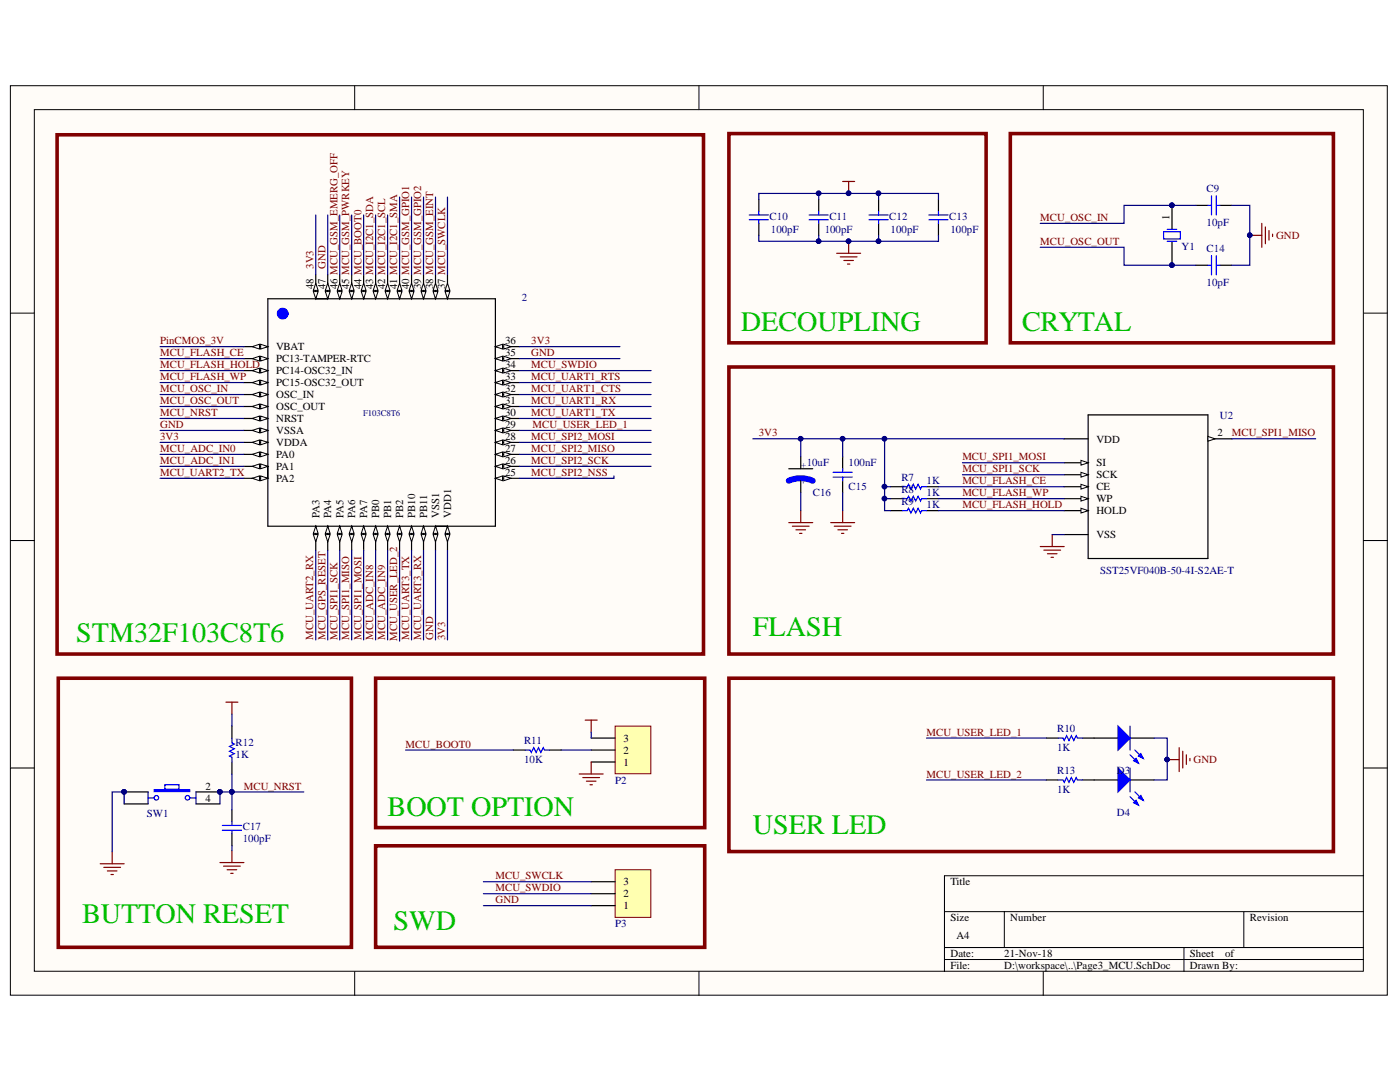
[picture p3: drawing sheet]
<svg xmlns="http://www.w3.org/2000/svg" width="279mm" height="216mm" viewBox="0 0 279 216" stroke-linecap="round" stroke-linejoin="round" font-family="sans-serif">
<defs><g id="words">
<g font-size="5.6" fill="#00bf00">
<text x="147.8" y="66">DECOUPLING</text>
<text x="204" y="66">CRYTAL</text>
<text x="15.2" y="128.1">STM32F103C8T6</text>
<text x="150.3" y="127">FLASH</text>
<text x="77.4" y="162.8">BOOT OPTION</text>
<text x="150.3" y="166.3">USER LED</text>
<text x="16.4" y="184.3">BUTTON RESET</text>
<text x="78.5" y="185.5">SWD</text>
</g>
<g font-size="2.2" fill="#000080">
<text x="240.8" y="38.4">C9</text>
<text x="153.6" y="43.9">C10</text>
<text x="153.8" y="46.5">100pF</text>
<text x="164.6" y="46.5">100pF</text>
<text x="165.6" y="43.9">C11</text>
<text x="177.5" y="43.9">C12</text>
<text x="177.7" y="46.5">100pF</text>
<text x="189.4" y="43.9">C13</text>
<text x="189.7" y="46.5">100pF</text>
<text x="240.8" y="45">10pF</text>
<text x="235.8" y="49.9">Y1</text>
<text x="240.8" y="50.3">C14</text>
<text x="240.8" y="57">10pF</text>
<text x="104.1" y="60.1">2</text>
<text x="243.5" y="83.5">U2</text>
<text x="161" y="93.1">10uF</text>
<text x="169.4" y="93.1">100nF</text>
<text x="179.9" y="96">R7</text>
<text x="162.2" y="99">C16</text>
<text x="169.4" y="97.9">C15</text>
<text x="179.9" y="98.3">R8</text>
<text x="179.9" y="100.7">R9</text>
<text x="184.9" y="96.6">1K</text>
<text x="184.9" y="99">1K</text>
<text x="184.9" y="101.4">1K</text>
<text x="219.5" y="114.5">SST25VF040B-50-4I-S2AE-T</text>
<text x="47" y="148.9">R12</text>
<text x="104.6" y="148.5">R11</text>
<text x="211" y="149.9">1K</text>
<text x="211" y="146.1">R10</text>
<text x="47" y="151.3">1K</text>
<text x="104.6" y="152.3">10K</text>
<text x="211" y="154.4">R13</text>
<text x="222.9" y="154.4">D3</text>
<text x="122.8" y="156.4">P2</text>
<text x="211" y="158.3">1K</text>
<text x="29.3" y="163">SW1</text>
<text x="48.4" y="165.7">C17</text>
<text x="222.9" y="162.8">D4</text>
<text x="48.4" y="168.1">100pF</text>
<text x="122.8" y="185">P3</text>
</g>
<g font-size="2.2" fill="#800000">
<text x="207.6" y="44.1">MCU_OSC_IN</text>
<text x="254.7" y="47.7">GND</text>
<text x="62.6" y="53.7" transform="rotate(-90 62.6 53.7)">3V3</text>
<text x="64.9" y="53.7" transform="rotate(-90 64.9 53.7)">GND</text>
<text x="207.6" y="48.9">MCU_OSC_OUT</text>
<text x="32" y="68.7">PinCMOS_3V</text>
<text x="32" y="71.1">MCU_FLASH_CE</text>
<text x="106" y="68.7">3V3</text>
<text x="106" y="71.1">GND</text>
<text x="32" y="73.5">MCU_FLASH_HOLD</text>
<text x="32" y="75.9">MCU_FLASH_WP</text>
<text x="106" y="75.9">MCU_UART1_RTS</text>
<text x="106" y="73.5">MCU_SWDIO</text>
<text x="32" y="80.7">MCU_OSC_OUT</text>
<text x="32" y="78.2">MCU_OSC_IN</text>
<text x="32" y="83">MCU_NRST</text>
<text x="106" y="83">MCU_UART1_TX</text>
<text x="106" y="80.7">MCU_UART1_RX</text>
<text x="106" y="78.2">MCU_UART1_CTS</text>
<text x="32" y="87.8">3V3</text>
<text x="32" y="85.4">GND</text>
<text x="106" y="87.8">MCU_SPI2_MOSI</text>
<text x="106.3" y="85.4">MCU_USER_LED_1</text>
<text x="151.4" y="87.1">3V3</text>
<text x="245.8" y="87.1">MCU_SPI1_MISO</text>
<text x="32" y="95">MCU_UART2_TX</text>
<text x="32" y="90.2">MCU_ADC_IN0</text>
<text x="32" y="92.6">MCU_ADC_IN1</text>
<text x="106" y="90.2">MCU_SPI2_MISO</text>
<text x="106" y="92.6">MCU_SPI2_SCK</text>
<text x="106" y="95">MCU_SPI2_NSS</text>
<text x="192.1" y="91.9">MCU_SPI1_MOSI</text>
<text x="192.1" y="94.3">MCU_SPI1_SCK</text>
<text x="192.1" y="96.6">MCU_FLASH_CE</text>
<text x="192.1" y="99">MCU_FLASH_WP</text>
<text x="192.1" y="101.4">MCU_FLASH_HOLD</text>
<text x="62.5" y="127.7" transform="rotate(-90 62.5 127.7)">MCU_UART2_RX</text>
<text x="64.9" y="127.7" transform="rotate(-90 64.9 127.7)">MCU_GPS_RESET</text>
<text x="67.3" y="127.7" transform="rotate(-90 67.3 127.7)">MCU_SPI1_SCK</text>
<text x="69.7" y="127.7" transform="rotate(-90 69.7 127.7)">MCU_SPI1_MISO</text>
<text x="72.1" y="127.7" transform="rotate(-90 72.1 127.7)">MCU_SPI1_MOSI</text>
<text x="74.5" y="127.7" transform="rotate(-90 74.5 127.7)">MCU_ADC_IN8</text>
<text x="76.9" y="127.7" transform="rotate(-90 76.9 127.7)">MCU_ADC_IN9</text>
<text x="79.3" y="127.9" transform="rotate(-90 79.3 127.9)">MCU_USER_LED_2</text>
<text x="81.7" y="127.7" transform="rotate(-90 81.7 127.7)">MCU_UART3_TX</text>
<text x="84" y="127.7" transform="rotate(-90 84 127.7)">MCU_UART3_RX</text>
<text x="86.5" y="127.7" transform="rotate(-90 86.5 127.7)">GND</text>
<text x="88.8" y="127.7" transform="rotate(-90 88.8 127.7)">3V3</text>
<text x="81" y="149.2">MCU_BOOT0</text>
<text x="184.9" y="146.8">MCU_USER_LED_1</text>
<text x="184.9" y="155.1">MCU_USER_LED_2</text>
<text x="238.2" y="152.3">GND</text>
<text x="48.7" y="157.6">MCU_NRST</text>
<text x="98.9" y="175.5">MCU_SWCLK</text>
<text x="98.9" y="177.8">MCU_SWDIO</text>
<text x="98.9" y="180.2">GND</text>
</g>
<g font-size="2.2">
<text x="233.4" y="43.9" transform="rotate(-90 233.4 43.9)">1</text>
<text x="62.6" y="57.7" transform="rotate(-90 62.6 57.7)">48</text>
<text x="64.9" y="57.7" transform="rotate(-90 64.9 57.7)">47</text>
<text x="67.3" y="57.7" transform="rotate(-90 67.3 57.7)">46 MCU_GSM_EMERG_OFF</text>
<text x="69.7" y="57.7" transform="rotate(-90 69.7 57.7)">45 MCU_GSM_PWRKEY</text>
<text x="72.1" y="57.7" transform="rotate(-90 72.1 57.7)">44 MCU_BOOT0</text>
<text x="74.5" y="57.7" transform="rotate(-90 74.5 57.7)">43 MCU_I2C1_SDA</text>
<text x="76.9" y="57.7" transform="rotate(-90 76.9 57.7)">42 MCU_I2C1_SCL</text>
<text x="79.3" y="57.7" transform="rotate(-90 79.3 57.7)">41 MCU_I2C1_SMA</text>
<text x="81.7" y="57.7" transform="rotate(-90 81.7 57.7)">40 MCU_GSM_GPIO1</text>
<text x="84" y="57.7" transform="rotate(-90 84 57.7)">39 MCU_GSM_GPIO2</text>
<text x="86.5" y="57.7" transform="rotate(-90 86.5 57.7)">38 MCU_GSM_EINT</text>
<text x="88.8" y="57.7" transform="rotate(-90 88.8 57.7)">37 MCU_SWCLK</text>
<text x="55.1" y="69.9">VBAT</text>
<text x="100.8" y="71.1">35</text>
<text x="100.8" y="68.7">36</text>
<text x="55.1" y="77.1">PC15-OSC32_OUT</text>
<text x="55.1" y="74.7">PC14-OSC32_IN</text>
<text x="55.1" y="72.3">PC13-TAMPER-RTC</text>
<text x="100.8" y="75.9">33</text>
<text x="100.8" y="73.5">34</text>
<text x="55.1" y="81.8">OSC_OUT</text>
<text x="55.1" y="79.4">OSC_IN</text>
<text x="100.8" y="83">30</text>
<text x="100.8" y="80.7">31</text>
<text x="100.8" y="78.2">32</text>
<text x="55.1" y="89">VDDA</text>
<text x="55.1" y="86.6">VSSA</text>
<text x="55.1" y="84.2">NRST</text>
<text x="100.8" y="87.8">28</text>
<text x="100.8" y="85.4">29</text>
<text x="218.8" y="88.3">VDD</text>
<text x="243" y="87.1">2</text>
<text x="55.1" y="93.8">PA1</text>
<text x="55.1" y="91.4">PA0</text>
<text x="100.8" y="95">25</text>
<text x="100.8" y="92.6">26</text>
<text x="100.8" y="90.2">27</text>
<text x="218.8" y="95.4">SCK</text>
<text x="218.8" y="93.1">SI</text>
<text x="55.1" y="96.2">PA2</text>
<text x="218.8" y="100.2">WP</text>
<text x="218.8" y="97.9">CE</text>
<text x="63.8" y="103.3" transform="rotate(-90 63.8 103.3)">PA3</text>
<text x="66.1" y="103.3" transform="rotate(-90 66.1 103.3)">PA4</text>
<text x="68.5" y="103.3" transform="rotate(-90 68.5 103.3)">PA5</text>
<text x="70.9" y="103.3" transform="rotate(-90 70.9 103.3)">PA6</text>
<text x="73.3" y="103.3" transform="rotate(-90 73.3 103.3)">PA7</text>
<text x="75.7" y="103.3" transform="rotate(-90 75.7 103.3)">PB0</text>
<text x="78.1" y="103.3" transform="rotate(-90 78.1 103.3)">PB1</text>
<text x="80.5" y="103.3" transform="rotate(-90 80.5 103.3)">PB2</text>
<text x="82.9" y="103.3" transform="rotate(-90 82.9 103.3)">PB10</text>
<text x="85.3" y="103.3" transform="rotate(-90 85.3 103.3)">PB11</text>
<text x="87.6" y="103.3" transform="rotate(-90 87.6 103.3)">VSS1</text>
<text x="90" y="103.3" transform="rotate(-90 90 103.3)">VDD1</text>
<text x="218.8" y="107.4">VSS</text>
<text x="218.8" y="102.6">HOLD</text>
<text x="124.4" y="148">3</text>
<text x="124.4" y="152.8">1</text>
<text x="124.4" y="150.4">2</text>
<text x="41" y="157.6">2</text>
<text x="41" y="160">4</text>
<text x="124.4" y="179.1">2</text>
<text x="124.4" y="176.7">3</text>
<text x="189.7" y="176.7">Title</text>
<text x="124.4" y="181.4">1</text>
<text x="189.7" y="183.8">Size</text>
<text x="201.6" y="183.8">Number</text>
<text x="249.4" y="183.8">Revision</text>
<text x="189.7" y="191">Date:</text>
<text x="190.9" y="187.4">A4</text>
<text x="200.4" y="191">21-Nov-18</text>
<text x="237.5" y="191">Sheet</text>
<text x="244.5" y="191">of</text>
<text x="189.7" y="193.4">File:</text>
<text x="200.4" y="193.4">D:\workspace\..\Page3_MCU.SchDoc</text>
<text x="237.5" y="193.4">Drawn By:</text>
</g>
<g font-size="1.7" fill="#000080">
<text x="72.5" y="83.1">F103C8T6</text>
<text x="159.9" y="92.3" transform="rotate(90 159.9 92.3)">+</text>
<text x="159.9" y="95.9" transform="rotate(90 159.9 95.9)">-</text>
</g>
</g></defs>
<g fill="#fffcf8" stroke="#000" stroke-width=".2">
<path d="M2.1 17.1h274.8v181.5h-274.8z"/>
<path d="M6.9 21.9h265.2v171.9h-265.2z"/>
</g>
<g fill="none" stroke="#000" stroke-width=".2">
<path d="M70.8 17.1v4.8M139.5 17.1v4.8M208.2 17.1v4.8M2.1 62.5h4.8M272.1 62.5h4.8M2.1 107.9h4.8M272.1 107.9h4.8M2.1 153.2h4.8M272.1 153.2h4.8M272.1 174.7h-83.6v19.1M70.8 193.8v4.8M139.5 193.8v4.8"/>
<path d="M188.5 181.9h83.6M188.5 189.1h83.6M188.5 191.5h83.6M200.4 181.9v7.2M208.2 193.8v4.8M236.3 189.1v4.7M248.2 181.9v7.2"/>
</g>
<g fill="none" stroke="#000" stroke-width=".24">
<path d="M53.5 59.6h45.4v45.4h-45.4zM63 58.4v1.2M65.4 58.4v1.2M67.8 58.4v1.2M70.2 58.4v1.2M72.6 58.4v1.2M75 58.4v1.2M77.4 58.4v1.2M79.7 58.4v1.2M82.1 58.4v1.2M84.5 58.4v1.2M86.9 58.4v1.2"/>
<path d="M89.3 58.4v1.2M52.3 69.2h1.2M52.3 71.6h1.2M52.3 73.9h1.2M52.3 76.3h1.2M52.3 78.7h1.2M98.9 69.2h1.2M98.9 71.6h1.2M98.9 73.9h1.2M98.9 76.3h1.2M98.9 78.7h1.2M52.3 81.1h1.2"/>
<path d="M52.3 83.5h1.2M52.3 85.9h1.2M52.3 88.3h1.2M52.3 90.7h1.2M52.3 93.1h1.2M52.3 95.4h1.2M98.9 81.1h1.2M98.9 83.5h1.2M98.9 85.9h1.2M98.9 88.3h1.2M98.9 90.7h1.2M98.9 93.1h1.2"/>
<path d="M98.9 95.4h1.2M63 105v1.2M65.4 105v1.2M67.8 105v1.2M70.2 105v1.2M72.6 105v1.2M75 105v1.2M77.4 105v1.2M79.7 105v1.2M82.1 105v1.2M84.5 105v1.2M86.9 105v1.2"/>
<path d="M89.3 105v4.8"/>
</g>
<circle cx="56.4" cy="62.6" r=".57" fill="none" stroke="#00f" stroke-width="1.2"/>
<path d="M89.3 105l.5 1.4h-1z" fill="#fffcf8"/>
<path d="M89.3 105l.5 1.4h-1z" fill="none" stroke="#000" stroke-width=".2"/>
<path d="M88.8 106.7h1l-.5 1.4z" fill="#fffcf8"/>
<path d="M88.8 106.7h1l-.5 1.4z" fill="none" stroke="#000" stroke-width=".2"/>
<path d="M86.9 105v4.8" fill="none" stroke="#000" stroke-width=".24"/>
<path d="M86.9 105l.5 1.4h-1z" fill="#fffcf8"/>
<path d="M86.9 105l.5 1.4h-1z" fill="none" stroke="#000" stroke-width=".2"/>
<path d="M86.4 106.7h1l-.5 1.4z" fill="#fffcf8"/>
<path d="M86.4 106.7h1l-.5 1.4z" fill="none" stroke="#000" stroke-width=".2"/>
<path d="M84.5 105v4.8" fill="none" stroke="#000" stroke-width=".24"/>
<path d="M84.5 105l.5 1.4h-1z" fill="#fffcf8"/>
<path d="M84.5 105l.5 1.4h-1z" fill="none" stroke="#000" stroke-width=".2"/>
<path d="M84 106.7h1l-.5 1.4z" fill="#fffcf8"/>
<path d="M84 106.7h1l-.5 1.4z" fill="none" stroke="#000" stroke-width=".2"/>
<path d="M82.1 105v4.8" fill="none" stroke="#000" stroke-width=".24"/>
<path d="M82.1 105l.5 1.4h-.9z" fill="#fffcf8"/>
<path d="M82.1 105l.5 1.4h-.9z" fill="none" stroke="#000" stroke-width=".2"/>
<path d="M81.7 106.7h.9l-.5 1.4z" fill="#fffcf8"/>
<path d="M81.7 106.7h.9l-.5 1.4z" fill="none" stroke="#000" stroke-width=".2"/>
<path d="M79.7 105v4.8" fill="none" stroke="#000" stroke-width=".24"/>
<path d="M79.7 105l.5 1.4h-.9z" fill="#fffcf8"/>
<path d="M79.7 105l.5 1.4h-.9z" fill="none" stroke="#000" stroke-width=".2"/>
<path d="M79.3 106.7h.9l-.5 1.4z" fill="#fffcf8"/>
<path d="M79.3 106.7h.9l-.5 1.4z" fill="none" stroke="#000" stroke-width=".2"/>
<path d="M77.4 105v4.8" fill="none" stroke="#000" stroke-width=".24"/>
<path d="M77.4 105l.4 1.4h-.9z" fill="#fffcf8"/>
<path d="M77.4 105l.4 1.4h-.9z" fill="none" stroke="#000" stroke-width=".2"/>
<path d="M76.9 106.7h.9l-.4 1.4z" fill="#fffcf8"/>
<path d="M76.9 106.7h.9l-.4 1.4z" fill="none" stroke="#000" stroke-width=".2"/>
<path d="M98.9 95.4h4.7" fill="none" stroke="#000" stroke-width=".24"/>
<path d="M98.9 95.4l1.4-.4v.9z" fill="#fffcf8"/>
<path d="M98.9 95.4l1.4-.4v.9z" fill="none" stroke="#000" stroke-width=".2"/>
<path d="M100.5 95l1.5 .4-1.5 .5z" fill="#fffcf8"/>
<path d="M100.5 95l1.5 .4-1.5 .5z" fill="none" stroke="#000" stroke-width=".2"/>
<path d="M98.9 93.1h4.7" fill="none" stroke="#000" stroke-width=".24"/>
<path d="M98.9 93.1l1.4-.5v.9z" fill="#fffcf8"/>
<path d="M98.9 93.1l1.4-.5v.9z" fill="none" stroke="#000" stroke-width=".2"/>
<path d="M100.5 92.6l1.5 .5-1.5 .4z" fill="#fffcf8"/>
<path d="M100.5 92.6l1.5 .5-1.5 .4z" fill="none" stroke="#000" stroke-width=".2"/>
<path d="M98.9 90.7h4.7" fill="none" stroke="#000" stroke-width=".24"/>
<path d="M98.9 90.7l1.4-.5v.9z" fill="#fffcf8"/>
<path d="M98.9 90.7l1.4-.5v.9z" fill="none" stroke="#000" stroke-width=".2"/>
<path d="M100.5 90.2l1.5 .5-1.5 .4z" fill="#fffcf8"/>
<path d="M100.5 90.2l1.5 .5-1.5 .4z" fill="none" stroke="#000" stroke-width=".2"/>
<path d="M98.9 88.3h4.7" fill="none" stroke="#000" stroke-width=".24"/>
<path d="M98.9 88.3l1.4-.5v1z" fill="#fffcf8"/>
<path d="M98.9 88.3l1.4-.5v1z" fill="none" stroke="#000" stroke-width=".2"/>
<path d="M100.5 87.8l1.5 .5-1.5 .5z" fill="#fffcf8"/>
<path d="M100.5 87.8l1.5 .5-1.5 .5z" fill="none" stroke="#000" stroke-width=".2"/>
<path d="M98.9 85.9h4.7" fill="none" stroke="#000" stroke-width=".24"/>
<path d="M98.9 85.9l1.4-.5v1z" fill="#fffcf8"/>
<path d="M98.9 85.9l1.4-.5v1z" fill="none" stroke="#000" stroke-width=".2"/>
<path d="M100.5 85.4l1.5 .5-1.5 .5z" fill="#fffcf8"/>
<path d="M100.5 85.4l1.5 .5-1.5 .5z" fill="none" stroke="#000" stroke-width=".2"/>
<path d="M98.9 83.5h4.7" fill="none" stroke="#000" stroke-width=".24"/>
<path d="M98.9 83.5l1.4-.5v1z" fill="#fffcf8"/>
<path d="M98.9 83.5l1.4-.5v1z" fill="none" stroke="#000" stroke-width=".2"/>
<path d="M100.5 83l1.5 .5-1.5 .5z" fill="#fffcf8"/>
<path d="M100.5 83l1.5 .5-1.5 .5z" fill="none" stroke="#000" stroke-width=".2"/>
<path d="M98.9 81.1h4.7" fill="none" stroke="#000" stroke-width=".24"/>
<path d="M98.9 81.1l1.4-.5v1z" fill="#fffcf8"/>
<path d="M98.9 81.1l1.4-.5v1z" fill="none" stroke="#000" stroke-width=".2"/>
<path d="M100.5 80.6l1.5 .5-1.5 .5z" fill="#fffcf8"/>
<path d="M100.5 80.6l1.5 .5-1.5 .5z" fill="none" stroke="#000" stroke-width=".2"/>
<path d="M98.9 78.7h4.7" fill="none" stroke="#000" stroke-width=".24"/>
<path d="M98.9 78.7l1.4-.5v1z" fill="#fffcf8"/>
<path d="M98.9 78.7l1.4-.5v1z" fill="none" stroke="#000" stroke-width=".2"/>
<path d="M100.5 78.2l1.5 .5-1.5 .5z" fill="#fffcf8"/>
<path d="M100.5 78.2l1.5 .5-1.5 .5z" fill="none" stroke="#000" stroke-width=".2"/>
<path d="M98.9 76.3h4.7" fill="none" stroke="#000" stroke-width=".24"/>
<path d="M98.9 76.3l1.4-.4v.9z" fill="#fffcf8"/>
<path d="M98.9 76.3l1.4-.4v.9z" fill="none" stroke="#000" stroke-width=".2"/>
<path d="M100.5 75.9l1.5 .4-1.5 .5z" fill="#fffcf8"/>
<path d="M100.5 75.9l1.5 .4-1.5 .5z" fill="none" stroke="#000" stroke-width=".2"/>
<path d="M98.9 73.9h4.7" fill="none" stroke="#000" stroke-width=".24"/>
<path d="M98.9 73.9l1.4-.4v.9z" fill="#fffcf8"/>
<path d="M98.9 73.9l1.4-.4v.9z" fill="none" stroke="#000" stroke-width=".2"/>
<path d="M100.5 73.5l1.5 .4-1.5 .5z" fill="#fffcf8"/>
<path d="M100.5 73.5l1.5 .4-1.5 .5z" fill="none" stroke="#000" stroke-width=".2"/>
<path d="M98.9 71.6h4.7" fill="none" stroke="#000" stroke-width=".24"/>
<path d="M98.9 71.6l1.4-.5v.9z" fill="#fffcf8"/>
<path d="M98.9 71.6l1.4-.5v.9z" fill="none" stroke="#000" stroke-width=".2"/>
<path d="M100.5 71.1l1.5 .5-1.5 .4z" fill="#fffcf8"/>
<path d="M100.5 71.1l1.5 .5-1.5 .4z" fill="none" stroke="#000" stroke-width=".2"/>
<path d="M98.9 69.2h4.7" fill="none" stroke="#000" stroke-width=".24"/>
<path d="M98.9 69.2l1.4-.5v.9z" fill="#fffcf8"/>
<path d="M98.9 69.2l1.4-.5v.9z" fill="none" stroke="#000" stroke-width=".2"/>
<path d="M100.5 68.7l1.5 .5-1.5 .4z" fill="#fffcf8"/>
<path d="M100.5 68.7l1.5 .5-1.5 .4z" fill="none" stroke="#000" stroke-width=".2"/>
<path d="M77.4 54.8v4.8" fill="none" stroke="#000" stroke-width=".24"/>
<path d="M76.9 58.2h.9l-.4 1.4z" fill="#fffcf8"/>
<path d="M76.9 58.2h.9l-.4 1.4z" fill="none" stroke="#000" stroke-width=".2"/>
<path d="M77.4 56.5l.4 1.4h-.9z" fill="#fffcf8"/>
<path d="M77.4 56.5l.4 1.4h-.9z" fill="none" stroke="#000" stroke-width=".2"/>
<path d="M79.7 54.8v4.8" fill="none" stroke="#000" stroke-width=".24"/>
<path d="M79.3 58.2h.9l-.5 1.4z" fill="#fffcf8"/>
<path d="M79.3 58.2h.9l-.5 1.4z" fill="none" stroke="#000" stroke-width=".2"/>
<path d="M79.7 56.5l.5 1.4h-.9z" fill="#fffcf8"/>
<path d="M79.7 56.5l.5 1.4h-.9z" fill="none" stroke="#000" stroke-width=".2"/>
<path d="M82.1 54.8v4.8" fill="none" stroke="#000" stroke-width=".24"/>
<path d="M81.7 58.2h.9l-.5 1.4z" fill="#fffcf8"/>
<path d="M81.7 58.2h.9l-.5 1.4z" fill="none" stroke="#000" stroke-width=".2"/>
<path d="M82.1 56.5l.5 1.4h-.9z" fill="#fffcf8"/>
<path d="M82.1 56.5l.5 1.4h-.9z" fill="none" stroke="#000" stroke-width=".2"/>
<path d="M84.5 54.8v4.8" fill="none" stroke="#000" stroke-width=".24"/>
<path d="M84 58.2h1l-.5 1.4z" fill="#fffcf8"/>
<path d="M84 58.2h1l-.5 1.4z" fill="none" stroke="#000" stroke-width=".2"/>
<path d="M84.5 56.5l.5 1.4h-1z" fill="#fffcf8"/>
<path d="M84.5 56.5l.5 1.4h-1z" fill="none" stroke="#000" stroke-width=".2"/>
<path d="M86.9 54.8v4.8" fill="none" stroke="#000" stroke-width=".24"/>
<path d="M86.4 58.2h1l-.5 1.4z" fill="#fffcf8"/>
<path d="M86.4 58.2h1l-.5 1.4z" fill="none" stroke="#000" stroke-width=".2"/>
<path d="M86.9 56.5l.5 1.4h-1z" fill="#fffcf8"/>
<path d="M86.9 56.5l.5 1.4h-1z" fill="none" stroke="#000" stroke-width=".2"/>
<path d="M89.3 54.8v4.8" fill="none" stroke="#000" stroke-width=".24"/>
<path d="M88.8 58.2h1l-.5 1.4z" fill="#fffcf8"/>
<path d="M88.8 58.2h1l-.5 1.4z" fill="none" stroke="#000" stroke-width=".2"/>
<path d="M89.3 56.5l.5 1.4h-1z" fill="#fffcf8"/>
<path d="M89.3 56.5l.5 1.4h-1z" fill="none" stroke="#000" stroke-width=".2"/>
<path d="M75 105v4.8" fill="none" stroke="#000" stroke-width=".24"/>
<path d="M75 105l.4 1.4h-.9z" fill="#fffcf8"/>
<path d="M75 105l.4 1.4h-.9z" fill="none" stroke="#000" stroke-width=".2"/>
<path d="M74.5 106.7h.9l-.4 1.4z" fill="#fffcf8"/>
<path d="M74.5 106.7h.9l-.4 1.4z" fill="none" stroke="#000" stroke-width=".2"/>
<path d="M72.6 105v4.8" fill="none" stroke="#000" stroke-width=".24"/>
<path d="M72.6 105l.5 1.4h-1z" fill="#fffcf8"/>
<path d="M72.6 105l.5 1.4h-1z" fill="none" stroke="#000" stroke-width=".2"/>
<path d="M72.1 106.7h1l-.5 1.4z" fill="#fffcf8"/>
<path d="M72.1 106.7h1l-.5 1.4z" fill="none" stroke="#000" stroke-width=".2"/>
<path d="M70.2 105v4.8" fill="none" stroke="#000" stroke-width=".24"/>
<path d="M70.2 105l.5 1.4h-1z" fill="#fffcf8"/>
<path d="M70.2 105l.5 1.4h-1z" fill="none" stroke="#000" stroke-width=".2"/>
<path d="M69.7 106.7h1l-.5 1.4z" fill="#fffcf8"/>
<path d="M69.7 106.7h1l-.5 1.4z" fill="none" stroke="#000" stroke-width=".2"/>
<path d="M67.8 105v4.8" fill="none" stroke="#000" stroke-width=".24"/>
<path d="M67.8 105l.5 1.4h-1z" fill="#fffcf8"/>
<path d="M67.8 105l.5 1.4h-1z" fill="none" stroke="#000" stroke-width=".2"/>
<path d="M67.3 106.7h1l-.5 1.4z" fill="#fffcf8"/>
<path d="M67.3 106.7h1l-.5 1.4z" fill="none" stroke="#000" stroke-width=".2"/>
<path d="M65.4 105v4.8" fill="none" stroke="#000" stroke-width=".24"/>
<path d="M65.4 105l.5 1.4h-1z" fill="#fffcf8"/>
<path d="M65.4 105l.5 1.4h-1z" fill="none" stroke="#000" stroke-width=".2"/>
<path d="M64.9 106.7h1l-.5 1.4z" fill="#fffcf8"/>
<path d="M64.9 106.7h1l-.5 1.4z" fill="none" stroke="#000" stroke-width=".2"/>
<path d="M63 105v4.8" fill="none" stroke="#000" stroke-width=".24"/>
<path d="M63 105l.5 1.4h-1z" fill="#fffcf8"/>
<path d="M63 105l.5 1.4h-1z" fill="none" stroke="#000" stroke-width=".2"/>
<path d="M62.5 106.7h1l-.5 1.4z" fill="#fffcf8"/>
<path d="M62.5 106.7h1l-.5 1.4z" fill="none" stroke="#000" stroke-width=".2"/>
<path d="M48.7 95.4h4.8" fill="none" stroke="#000" stroke-width=".24"/>
<path d="M52 95l1.5 .4-1.5 .5z" fill="#fffcf8"/>
<path d="M52 95l1.5 .4-1.5 .5z" fill="none" stroke="#000" stroke-width=".2"/>
<path d="M50.3 95.4l1.5-.4v.9z" fill="#fffcf8"/>
<path d="M50.3 95.4l1.5-.4v.9z" fill="none" stroke="#000" stroke-width=".2"/>
<path d="M48.7 93.1h4.8" fill="none" stroke="#000" stroke-width=".24"/>
<path d="M52 92.6l1.5 .5-1.5 .4z" fill="#fffcf8"/>
<path d="M52 92.6l1.5 .5-1.5 .4z" fill="none" stroke="#000" stroke-width=".2"/>
<path d="M50.3 93.1l1.5-.5v.9z" fill="#fffcf8"/>
<path d="M50.3 93.1l1.5-.5v.9z" fill="none" stroke="#000" stroke-width=".2"/>
<path d="M48.7 90.7h4.8" fill="none" stroke="#000" stroke-width=".24"/>
<path d="M52 90.2l1.5 .5-1.5 .4z" fill="#fffcf8"/>
<path d="M52 90.2l1.5 .5-1.5 .4z" fill="none" stroke="#000" stroke-width=".2"/>
<path d="M50.3 90.7l1.5-.5v.9z" fill="#fffcf8"/>
<path d="M50.3 90.7l1.5-.5v.9z" fill="none" stroke="#000" stroke-width=".2"/>
<path d="M48.7 88.3h4.8" fill="none" stroke="#000" stroke-width=".24"/>
<path d="M52 87.8l1.5 .5-1.5 .5z" fill="#fffcf8"/>
<path d="M52 87.8l1.5 .5-1.5 .5z" fill="none" stroke="#000" stroke-width=".2"/>
<path d="M50.3 88.3l1.5-.5v1z" fill="#fffcf8"/>
<path d="M50.3 88.3l1.5-.5v1z" fill="none" stroke="#000" stroke-width=".2"/>
<path d="M48.7 85.9h4.8" fill="none" stroke="#000" stroke-width=".24"/>
<path d="M52 85.4l1.5 .5-1.5 .5z" fill="#fffcf8"/>
<path d="M52 85.4l1.5 .5-1.5 .5z" fill="none" stroke="#000" stroke-width=".2"/>
<path d="M50.3 85.9l1.5-.5v1z" fill="#fffcf8"/>
<path d="M50.3 85.9l1.5-.5v1z" fill="none" stroke="#000" stroke-width=".2"/>
<path d="M48.7 83.5h4.8" fill="none" stroke="#000" stroke-width=".24"/>
<path d="M52 83l1.5 .5-1.5 .5z" fill="#fffcf8"/>
<path d="M52 83l1.5 .5-1.5 .5z" fill="none" stroke="#000" stroke-width=".2"/>
<path d="M50.3 83.5l1.5-.5v1z" fill="#fffcf8"/>
<path d="M50.3 83.5l1.5-.5v1z" fill="none" stroke="#000" stroke-width=".2"/>
<path d="M48.7 81.1h4.8" fill="none" stroke="#000" stroke-width=".24"/>
<path d="M52 80.6l1.5 .5-1.5 .5z" fill="#fffcf8"/>
<path d="M52 80.6l1.5 .5-1.5 .5z" fill="none" stroke="#000" stroke-width=".2"/>
<path d="M50.3 81.1l1.5-.5v1z" fill="#fffcf8"/>
<path d="M50.3 81.1l1.5-.5v1z" fill="none" stroke="#000" stroke-width=".2"/>
<path d="M48.7 78.7h4.8" fill="none" stroke="#000" stroke-width=".24"/>
<path d="M52 78.2l1.5 .5-1.5 .5z" fill="#fffcf8"/>
<path d="M52 78.2l1.5 .5-1.5 .5z" fill="none" stroke="#000" stroke-width=".2"/>
<path d="M50.3 78.7l1.5-.5v1z" fill="#fffcf8"/>
<path d="M50.3 78.7l1.5-.5v1z" fill="none" stroke="#000" stroke-width=".2"/>
<path d="M48.7 76.3h4.8" fill="none" stroke="#000" stroke-width=".24"/>
<path d="M52 75.9l1.5 .4-1.5 .5z" fill="#fffcf8"/>
<path d="M52 75.9l1.5 .4-1.5 .5z" fill="none" stroke="#000" stroke-width=".2"/>
<path d="M50.3 76.3l1.5-.4v.9z" fill="#fffcf8"/>
<path d="M50.3 76.3l1.5-.4v.9z" fill="none" stroke="#000" stroke-width=".2"/>
<path d="M48.7 73.9h4.8" fill="none" stroke="#000" stroke-width=".24"/>
<path d="M52 73.5l1.5 .4-1.5 .5z" fill="#fffcf8"/>
<path d="M52 73.5l1.5 .4-1.5 .5z" fill="none" stroke="#000" stroke-width=".2"/>
<path d="M50.3 73.9l1.5-.4v.9z" fill="#fffcf8"/>
<path d="M50.3 73.9l1.5-.4v.9z" fill="none" stroke="#000" stroke-width=".2"/>
<path d="M48.7 71.6h4.8" fill="none" stroke="#000" stroke-width=".24"/>
<path d="M52 71.1l1.5 .5-1.5 .4z" fill="#fffcf8"/>
<path d="M52 71.1l1.5 .5-1.5 .4z" fill="none" stroke="#000" stroke-width=".2"/>
<path d="M50.3 71.6l1.5-.5v.9z" fill="#fffcf8"/>
<path d="M50.3 71.6l1.5-.5v.9z" fill="none" stroke="#000" stroke-width=".2"/>
<path d="M48.7 69.2h4.8" fill="none" stroke="#000" stroke-width=".24"/>
<path d="M52 68.7l1.5 .5-1.5 .4z" fill="#fffcf8"/>
<path d="M52 68.7l1.5 .5-1.5 .4z" fill="none" stroke="#000" stroke-width=".2"/>
<path d="M50.3 69.2l1.5-.5v.9z" fill="#fffcf8"/>
<path d="M50.3 69.2l1.5-.5v.9z" fill="none" stroke="#000" stroke-width=".2"/>
<path d="M63 54.8v4.8" fill="none" stroke="#000" stroke-width=".24"/>
<path d="M62.5 58.2h1l-.5 1.4z" fill="#fffcf8"/>
<path d="M62.5 58.2h1l-.5 1.4z" fill="none" stroke="#000" stroke-width=".2"/>
<path d="M63 56.5l.5 1.4h-1z" fill="#fffcf8"/>
<path d="M63 56.5l.5 1.4h-1z" fill="none" stroke="#000" stroke-width=".2"/>
<path d="M65.4 54.8v4.8" fill="none" stroke="#000" stroke-width=".24"/>
<path d="M64.9 58.2h1l-.5 1.4z" fill="#fffcf8"/>
<path d="M64.9 58.2h1l-.5 1.4z" fill="none" stroke="#000" stroke-width=".2"/>
<path d="M65.4 56.5l.5 1.4h-1z" fill="#fffcf8"/>
<path d="M65.4 56.5l.5 1.4h-1z" fill="none" stroke="#000" stroke-width=".2"/>
<path d="M67.8 54.8v4.8" fill="none" stroke="#000" stroke-width=".24"/>
<path d="M67.3 58.2h1l-.5 1.4z" fill="#fffcf8"/>
<path d="M67.3 58.2h1l-.5 1.4z" fill="none" stroke="#000" stroke-width=".2"/>
<path d="M67.8 56.5l.5 1.4h-1z" fill="#fffcf8"/>
<path d="M67.8 56.5l.5 1.4h-1z" fill="none" stroke="#000" stroke-width=".2"/>
<path d="M70.2 54.8v4.8" fill="none" stroke="#000" stroke-width=".24"/>
<path d="M69.7 58.2h1l-.5 1.4z" fill="#fffcf8"/>
<path d="M69.7 58.2h1l-.5 1.4z" fill="none" stroke="#000" stroke-width=".2"/>
<path d="M70.2 56.5l.5 1.4h-1z" fill="#fffcf8"/>
<path d="M70.2 56.5l.5 1.4h-1z" fill="none" stroke="#000" stroke-width=".2"/>
<path d="M72.6 54.8v4.8" fill="none" stroke="#000" stroke-width=".24"/>
<path d="M72.1 58.2h1l-.5 1.4z" fill="#fffcf8"/>
<path d="M72.1 58.2h1l-.5 1.4z" fill="none" stroke="#000" stroke-width=".2"/>
<path d="M72.6 56.5l.5 1.4h-1z" fill="#fffcf8"/>
<path d="M72.6 56.5l.5 1.4h-1z" fill="none" stroke="#000" stroke-width=".2"/>
<path d="M75 54.8v4.8" fill="none" stroke="#000" stroke-width=".24"/>
<path d="M74.5 58.2h.9l-.4 1.4z" fill="#fffcf8"/>
<path d="M74.5 58.2h.9l-.4 1.4z" fill="none" stroke="#000" stroke-width=".2"/>
<path d="M75 56.5l.4 1.4h-.9z" fill="#fffcf8"/>
<path d="M75 56.5l.4 1.4h-.9z" fill="none" stroke="#000" stroke-width=".2"/>
<path d="M46.3 144.9v2.4M46.3 152.1v2.3" fill="none" stroke="#000" stroke-width=".24"/>
<path d="M37.9 159.3a.45 .45 0 0 0-.6-.5 .45 .45 0 0 0-.2 .7 .45 .45 0 0 0 .7-.2M46.3 147.3v.9l.5 .3-1 .4 1 .5-1 .5 1 .5-1 .5 .5 .2v1" fill="none" stroke="#00f" stroke-width=".24"/>
<path d="M30.8 157.5h7.1v.5h-7.1z" fill="#00f" stroke="#00f" stroke-width=".2"/>
<path d="M32.9 156.6h2.8v.9h-2.8z" fill="#fff" stroke="#00f" stroke-width=".24"/>
<path d="M29.6 158v1.2h1.2M29.6 159.2v1.2M31.6 159.3a.45 .45 0 0 0-.5-.5 .45 .45 0 0 0-.2 .7 .45 .45 0 0 0 .7-.2M39.1 158v1.2h-1.2M39.1 159.2v1.2M44.4 164.7h3.8M44.4 165.7h3.8M46.3 164v.7M46.3 165.7v.7" fill="none" stroke="#00f" stroke-width=".24"/>
<path d="M24.8 158h4.8M39.1 158h4.8M24.8 160.4h4.8M39.1 160.4h4.8M46.3 161.6v2.4M46.3 166.4v2.4" fill="none" stroke="#000" stroke-width=".24"/>
<g fill="#000080" stroke="#000080" stroke-width=".2">
<circle cx="24.8" cy="158" r=".45"/>
<circle cx="43.9" cy="158" r=".45"/>
</g>
<path d="M45.1 140.1h2.4M46.3 140.1v2.4M20 172.4h4.8M20.7 173.1h3.4M21.4 173.8h1.9M22.1 174.5h.5M22.4 170v2.4M43.9 172.1h4.8M44.6 172.8h3.4M45.3 173.5h1.9M46 174.3h.5M46.3 169.7v2.4" fill="none" stroke="#800000" stroke-width=".24"/>
<path d="M122.8 173.5h7.1v9.6h-7.1z" fill="#ffffb0" stroke="#800000" stroke-width=".2"/>
<path d="M218.4 155.6h4.7M225.5 155.6h4.8M118 178.3h4.8M118 175.9h4.8M118 180.7h4.8" fill="none" stroke="#000" stroke-width=".24"/>
<path d="M223.1 153.2l2.4 2.4-2.4 2.4z" fill="#00f"/>
<path d="M223.1 153.2l2.4 2.4-2.4 2.4zM225.5 159l1.7 1.6M226.5 158l1.7 1.7" fill="none" stroke="#00f" stroke-width=".24"/>
<path d="M227.2 159.2l.5-.5 .5 1z" fill="#00f"/>
<path d="M227.2 159.2l.5-.5 .5 1z" fill="none" stroke="#00f" stroke-width=".24"/>
<path d="M226.2 160.2l.5-.5 .5 .9z" fill="#00f"/>
<path d="M225.5 153.2v4.8M226.2 160.2l.5-.5 .5 .9z" fill="none" stroke="#00f" stroke-width=".24"/>
<path d="M218.4 147.3h4.7M225.5 147.3h4.8" fill="none" stroke="#000" stroke-width=".24"/>
<path d="M223.1 144.9l2.4 2.4-2.4 2.4z" fill="#00f"/>
<path d="M223.1 144.9l2.4 2.4-2.4 2.4zM225.5 150.6l1.7 1.7M226.5 149.7l1.7 1.6" fill="none" stroke="#00f" stroke-width=".24"/>
<path d="M227.2 150.9l.5-.5 .5 .9z" fill="#00f"/>
<path d="M227.2 150.9l.5-.5 .5 .9z" fill="none" stroke="#00f" stroke-width=".24"/>
<path d="M226.2 151.8l.5-.5 .5 1z" fill="#00f"/>
<path d="M211.2 155.6h.9l.3 .5 .5-.9 .4 .9 .5-.9 .5 .9 .5-.9 .2 .4h1M211.2 147.3h.9l.3 .5 .5-1 .4 1 .5-1 .5 1 .5-1 .2 .5h1M225.5 144.9v4.8M226.2 151.8l.5-.5 .5 1z" fill="none" stroke="#00f" stroke-width=".24"/>
<path d="M208.8 155.6h2.4M208.8 147.3h2.4M216 155.6h2.4M216 147.3h2.4" fill="none" stroke="#000" stroke-width=".24"/>
<path d="M232.9 151.6h2.4M235.3 149.2v4.8M236 149.9v3.3M236.8 150.6v1.9M237.5 151.3v.5" fill="none" stroke="#800000" stroke-width=".24"/>
<circle cx="232.9" cy="151.5" r=".45" fill="#000080" stroke="#000080" stroke-width=".2"/>
<path d="M122.8 144.9h7.1v9.5h-7.1z" fill="#ffffb0" stroke="#800000" stroke-width=".2"/>
<path d="M217.2 82.8h23.9v28.6h-23.9zM241.1 87.6h4.7M102.4 149.7h2.4M109.6 149.7h2.4M118 152.1h4.8M118 149.7h4.8M118 147.3h4.8" fill="none" stroke="#000" stroke-width=".24"/>
<path d="M104.8 149.7h1l.2 .4 .5-.9 .5 .9 .5-.9 .4 .9 .5-.9 .3 .5h.9" fill="none" stroke="#00f" stroke-width=".24"/>
<path d="M115.6 154.4h4.8M116.3 155.2h3.4M116.8 143.7h2.4M117 155.9h1.9M117.7 156.6h.5M118 143.7v2.4M118 152.1v2.3" fill="none" stroke="#800000" stroke-width=".24"/>
<path d="M241.1 87.1l1.4 .5-1.4 .4z" fill="#fffcf8"/>
<path d="M241.1 87.1l1.4 .5-1.4 .4z" fill="none" stroke="#000" stroke-width=".2"/>
<path d="M212.4 106.7h4.8M212.4 101.9h4.8" fill="none" stroke="#000" stroke-width=".24"/>
<path d="M215.7 101.4l1.5 .5-1.5 .5z" fill="#fffcf8"/>
<path d="M215.7 101.4l1.5 .5-1.5 .5z" fill="none" stroke="#000" stroke-width=".2"/>
<path d="M212.4 99.5h4.8" fill="none" stroke="#000" stroke-width=".24"/>
<path d="M215.7 99l1.5 .5-1.5 .5z" fill="#fffcf8"/>
<path d="M215.7 99l1.5 .5-1.5 .5z" fill="none" stroke="#000" stroke-width=".2"/>
<path d="M212.4 97.1h4.8" fill="none" stroke="#000" stroke-width=".24"/>
<path d="M215.7 96.6l1.5 .5-1.5 .5z" fill="#fffcf8"/>
<path d="M215.7 96.6l1.5 .5-1.5 .5z" fill="none" stroke="#000" stroke-width=".2"/>
<path d="M212.4 94.7h4.8" fill="none" stroke="#000" stroke-width=".24"/>
<path d="M215.7 94.2l1.5 .5-1.5 .5z" fill="#fffcf8"/>
<path d="M215.7 94.2l1.5 .5-1.5 .5z" fill="none" stroke="#000" stroke-width=".2"/>
<path d="M212.4 92.3h4.8" fill="none" stroke="#000" stroke-width=".24"/>
<path d="M215.7 91.9l1.5 .4-1.5 .5z" fill="#fffcf8"/>
<path d="M215.7 91.9l1.5 .4-1.5 .5z" fill="none" stroke="#000" stroke-width=".2"/>
<g fill="none" stroke="#000" stroke-width=".24">
<path d="M151.4 39.8v2.4M163.4 39.8v2.4M175.3 39.8v2.4M187.3 39.8v2.4M151.4 44.6v2.4M163.4 44.6v2.4M175.3 44.6v2.4M187.3 44.6v2.4M233.9 41v4.8M233.9 48.2v4.7M238.7 41h2.4M238.7 52.9h2.4"/>
<path d="M243.5 41h2.3M243.5 52.9h2.3M157.4 93.5h4.8M159.8 91.1v2.4M159.8 95.3v3M168.2 91.1v2.4M168.2 95.9v2.4M177.7 97.1h2.4M177.7 99.5h2.4M184.9 97.1h2.4M184.9 99.5h2.4M212.4 87.6h4.8"/>
<path d="M177.7 101.9h2.4M184.9 101.9h2.4"/>
</g>
<g fill="none" stroke="#00f" stroke-width=".24">
<path d="M241.8 39.1v3.8M242.7 39.1v3.8M149.5 42.9h3.9M149.5 43.9h3.9M151.4 42.2v.7M151.4 43.9v.7M161.5 42.9h3.8M161.5 43.9h3.8M163.4 42.2v.7M163.4 43.9v.7M173.4 42.9h3.9M173.4 43.9h3.9"/>
<path d="M175.3 42.2v.7M175.3 43.9v.7M185.4 42.9h3.8M185.4 43.9h3.8M187.3 42.2v.7M187.3 43.9v.7M232.2 46.2h3.4v1.5h-3.4zM232.9 48.2h2M232.9 45.8h2M241.1 41h.7M241.1 52.9h.7M241.8 51v3.8"/>
<path d="M242.7 51v3.8M242.7 41h.8M242.7 52.9h.8M166.3 94.2h3.8M166.3 95.2h3.8M168.2 93.5v.7M168.2 95.2v.7M180.1 97.1h1l.2-.5 .5 1 .5-1 .5 1 .4-1 .5 1 .2-.5h1M180.1 99.5h1l.2-.5 .5 1 .5-1 .5 1 .4-1 .5 1 .2-.5h1M180.1 101.9h1l.2-.5 .5 1 .5-1 .5 1 .4-1 .5 1 .2-.5h1"/>
</g>
<g fill="#000080" stroke="#000080" stroke-width=".2">
<circle cx="233.9" cy="41" r=".45"/>
<circle cx="233.9" cy="52.9" r=".45"/>
<circle cx="249.4" cy="46.9" r=".45"/>
<circle cx="169.3" cy="38.6" r=".45"/>
<circle cx="169.3" cy="48.1" r=".45"/>
<circle cx="43.9" cy="158" r=".45"/>
<circle cx="46.3" cy="158" r=".45"/>
<circle cx="24.8" cy="158" r=".45"/>
<circle cx="232.9" cy="151.5" r=".45"/>
<circle cx="175.3" cy="48.1" r=".45"/>
<circle cx="163.4" cy="48.1" r=".45"/>
<circle cx="163.4" cy="38.6" r=".45"/>
<circle cx="175.3" cy="38.6" r=".45"/>
<circle cx="176.5" cy="99.5" r=".45"/>
<circle cx="176.5" cy="97.1" r=".45"/>
<circle cx="176.5" cy="87.5" r=".45"/>
<circle cx="159.8" cy="87.5" r=".45"/>
<circle cx="168.1" cy="87.5" r=".45"/>
</g>
<g fill="none" stroke="#800000" stroke-width=".24">
<path d="M168.2 36.2h2.4M169.4 36.2v2.4M167 50.5h4.8M167.7 51.3h3.3M168.4 52h1.9M169.1 52.7h.5M169.4 48.2v2.3M249.4 47h2.4M251.8 44.6v4.7M252.5 45.3v3.3M253.3 46v1.9M254 46.7v.5"/>
<path d="M157.4 104.3h4.8M158.1 105h3.4M158.9 105.7h1.9M159.6 106.4h.4M159.8 101.9v2.4M165.8 104.3h4.8M166.5 105h3.3M167.2 105.7h1.9M167.9 106.4h.5M168.2 101.9v2.4M207.6 109.1h4.8M208.3 109.8h3.4"/>
<path d="M209 110.5h2M209.8 111.2h.4M210 106.7v2.4"/>
</g>
<path d="M11.4 26.9h129v103.6h-129zM145.5 26.7h51.3v41.7h-51.3zM201.6 26.7h64.5v41.7h-64.5zM145.5 73.2h120.6v57.3h-120.6zM11.6 135.3h58.5v53.7h-58.5zM75 135.3h65.6v29.8h-65.6zM145.5 135.3h120.6v34.6h-120.6zM75 168.8h65.6v20.2h-65.6z" fill="none" stroke="#800000" stroke-width=".72"/>
<path d="M157.4 95.9a5.9 5.9 0 0 1 4.8 0" fill="none" stroke="#00f" stroke-width="1.2"/>
<g fill="none" stroke="#000080" stroke-width=".24">
<path d="M79.7 39.3v15.5M82.1 39.3v15.5M84.5 39.3v15.5M86.9 39.3v15.5M89.3 39.3v15.5M151.4 39.8v-1.2h35.9v1.2M163.4 38.6v1.2M175.3 38.6v1.2M63 42.9v11.9M65.4 42.9v11.9M67.8 42.9v11.9M70.2 42.9v11.9"/>
<path d="M72.6 42.9v11.9M75 42.9v11.9M77.4 42.9v11.9M151.4 47v1.2h35.9v-1.2M163.4 47v1.2M175.3 47v1.2M207.6 49.3h16.7v3.6h14.4M238.7 41h-14.4v3.6h-16.7M245.8 41h3.6v11.9h-3.6M31.9 71.6h16.8M31.9 69.2h16.8M31.9 78.7h16.8"/>
<path d="M31.9 76.3h16.8M31.9 73.9h16.8M103.6 71.6h20.1M103.6 69.2h20.1M103.6 78.7h26.3M103.6 76.3h26.3M103.6 73.9h26.3M31.9 85.9h16.8M31.9 88.3h16.8M31.9 81.1h16.8M31.9 83.5h16.8M31.9 90.7h16.8"/>
<path d="M31.9 93.1h16.8M31.9 95.4h16.8M103.6 85.9h26.3M103.6 88.3h26.3M103.6 81.1h26.3M103.6 83.5h26.3M103.6 90.7h26.3M103.6 93.1h26.3M122.5 95v.4h-18.9M150.2 87.6h62.2M159.8 87.6v3.5M159.8 98.3v3.6"/>
<path d="M168.2 87.6v3.5M168.2 98.3v3.6M176.5 99.5h1.2M176.5 87.6v9.5M177.7 97.1h-1.2v4.8h1.2M187.3 97.1h25.1M187.3 99.5h25.1M192.1 92.3h20.3M192.1 94.7h20.3M245.8 87.6h16.8M63 109.8v17.9M65.4 109.8v17.9"/>
<path d="M67.8 109.8v17.9M70.2 109.8v17.9M72.6 109.8v17.9M75 109.8v17.9M77.4 109.8v17.9M79.7 109.8v18.1M82.1 109.8v17.9M84.5 109.8v17.9M86.9 109.8v17.9M89.3 109.8v17.9M187.3 101.9h25.1M210 106.7h2.4"/>
<path d="M46.3 154.4v3.6h14.3M46.3 142.5v2.4M80.9 149.7h21.5M112 149.7h6M118 146.1v1.2M184.9 147.3h23.9M184.9 155.6h23.9M230.3 147.3h2.6v8.3h-2.6M24.8 160.4v-2.4h-2.4v12M43.9 160.4v-2.4h2.4v3.6M46.3 168.8v.9M96.5 175.9h21.5"/>
<path d="M96.5 178.3h21.5M96.5 180.7h21.5"/>
</g>
<use href="#words"/>
</svg>
